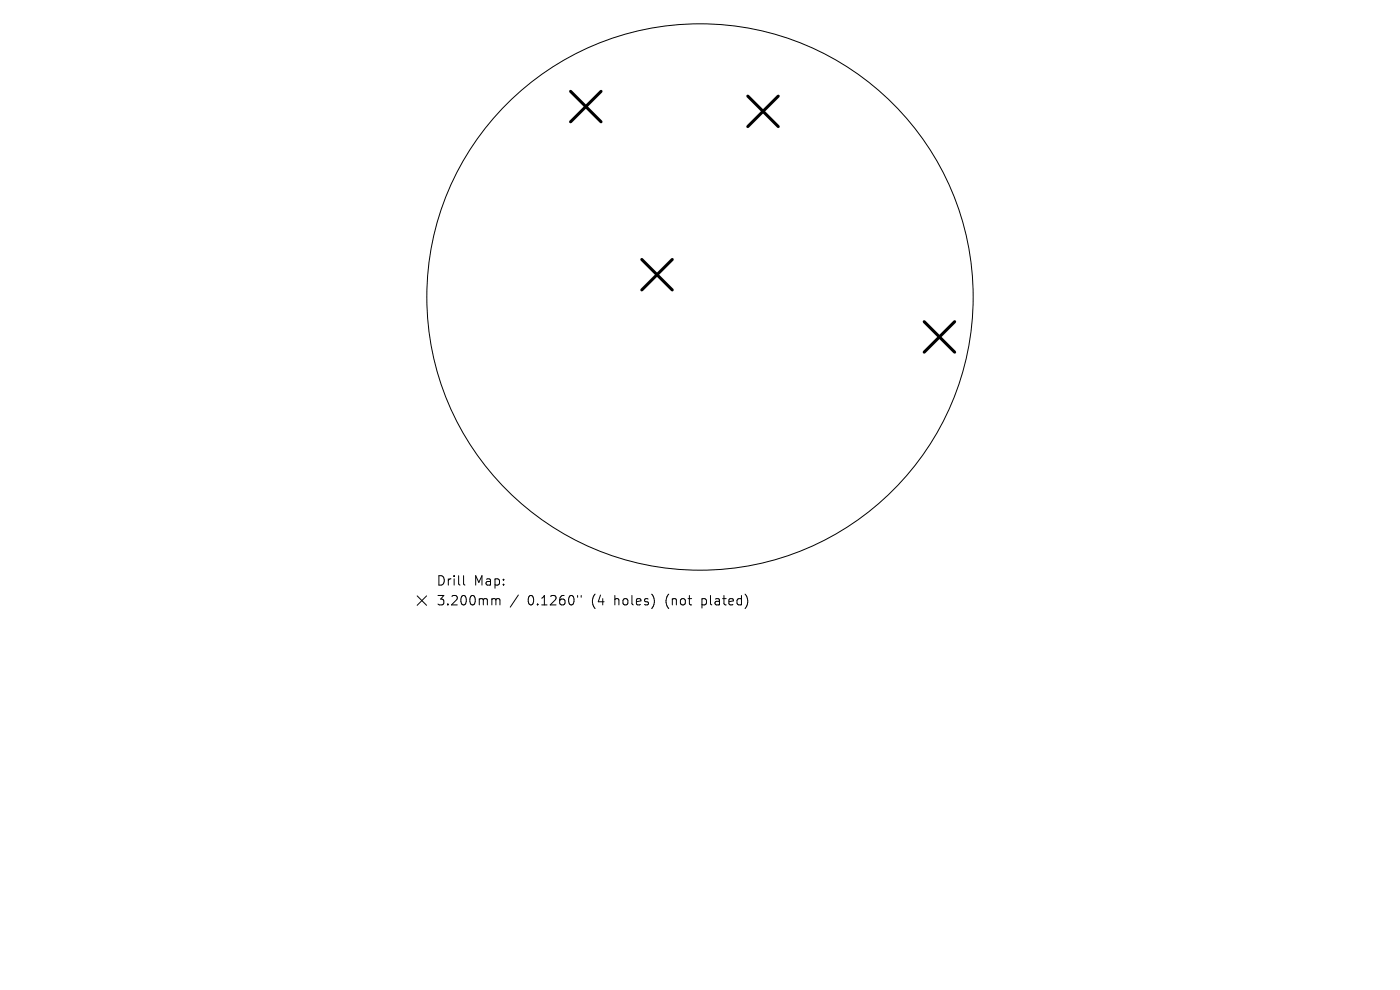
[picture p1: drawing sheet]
<svg xmlns="http://www.w3.org/2000/svg" width="297mm" height="210mm" viewBox="0 0 297 210" stroke-linecap="round" stroke-linejoin="round" font-family="sans-serif">
<defs><g id="words">
<g font-size="2.8">
<text x="92.5" y="124.5">Drill</text>
<text x="100.5" y="124.5">Map:</text>
<text x="92.5" y="128.7">3.200mm</text>
<text x="111.9" y="128.7">0.1260&quot;</text>
<text x="125.7" y="128.7">(4</text>
<text x="130.6" y="128.7">holes)</text>
<text x="141.7" y="128.7">(not</text>
<text x="149.5" y="128.7">plated)</text>
</g>
</g></defs>
<g fill="none" stroke="#000" stroke-width=".21">
<path d="M88.5 126.4l2 2M90.5 126.4l-2 2M98.3 122.1v1.7l.3 .3M104.6 127l.5 .1 .1 .2M105.2 127.3l.3-.3 .5 .1 .1 1.2M105.2 127.3v1M110 126.2l-1.8 2.6M122.5 126.3v.4M123.3 126.3v.4"/>
<circle cx="148.5" cy="63" r="57.9"/>
</g>
<path d="M121 19.4l6.5 6.4M127.5 19.4l-6.5 6.4M158.6 20.4l6.5 6.5M165.1 20.4l-6.5 6.5M136.2 55l6.4 6.5M142.6 55l-6.4 6.5M196.1 68.2l6.4 6.5M202.5 68.2l-6.4 6.5" fill="none" stroke="#000" stroke-width=".65"/>
<use href="#words"/>
</svg>
